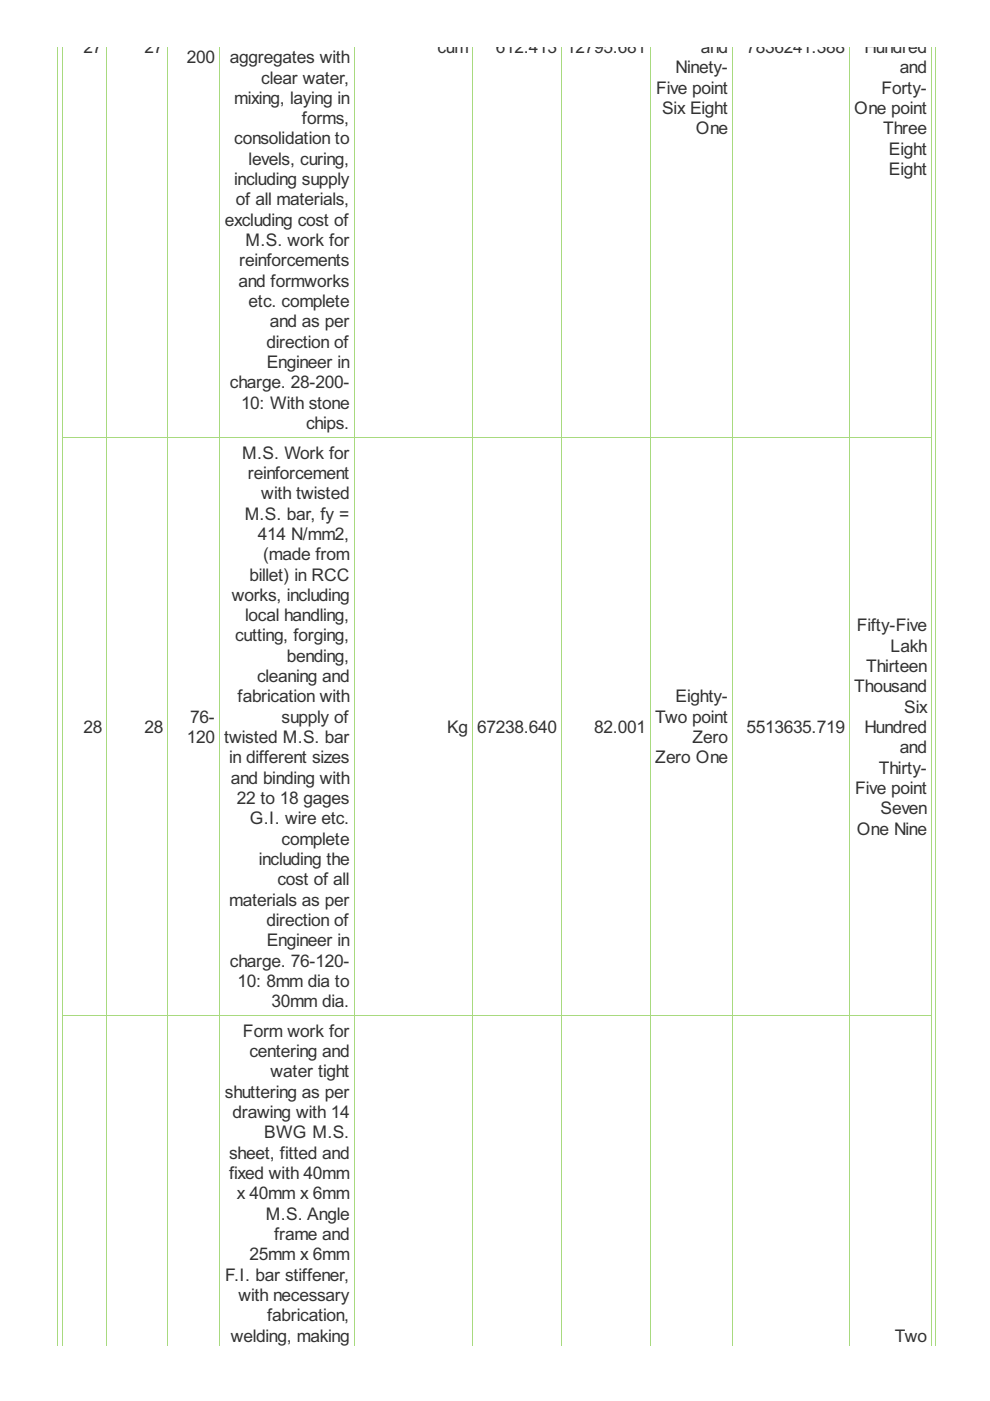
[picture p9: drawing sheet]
<svg xmlns="http://www.w3.org/2000/svg" width="210mm" height="297mm" viewBox="0 0 210 297" stroke-linecap="round" stroke-linejoin="round" font-family="sans-serif">
<defs><g id="words">
<g font-size="4.1" fill="#333">
<text x="17.7" y="11.2">27</text>
<text x="30.6" y="11.2">27</text>
<text x="92.7" y="11.2">cum</text>
<text x="105.1" y="11.2">612.413</text>
<text x="120" y="11.2">12795.681</text>
<text x="148.6" y="11.2">and</text>
<text x="158.3" y="11.2">7836241.388</text>
<text x="183.3" y="11.2">Hundred</text>
<text x="39.6" y="13.4">200</text>
<text x="48.8" y="13.4">aggregates with</text>
<text x="55.4" y="17.7">clear water,</text>
<text x="143.2" y="15.6">Ninety-</text>
<text x="190.8" y="15.6">and</text>
<text x="49.7" y="22">mixing, laying in</text>
<text x="139.1" y="19.9">Five point</text>
<text x="186.9" y="19.9">Forty-</text>
<text x="64" y="26.3">forms,</text>
<text x="140.4" y="24.2">Six Eight</text>
<text x="147.6" y="28.5">One</text>
<text x="181.1" y="24.2">One point</text>
<text x="187.2" y="28.5">Three</text>
<text x="49.7" y="30.6">consolidation to</text>
<text x="52.7" y="34.9">levels, curing,</text>
<text x="188.5" y="32.8">Eight</text>
<text x="49.7" y="39.2">including supply</text>
<text x="188.5" y="37.1">Eight</text>
<text x="47.7" y="47.9">excluding cost of</text>
<text x="50" y="43.6">of all materials,</text>
<text x="52.1" y="52.2">M.S. work for</text>
<text x="50.7" y="56.5">reinforcements</text>
<text x="50.6" y="60.8">and formworks</text>
<text x="52.7" y="65.1">etc. complete</text>
<text x="57.2" y="69.4">and as per</text>
<text x="56.5" y="73.7">direction of</text>
<text x="48.8" y="82.3">charge. 28-200-</text>
<text x="56.5" y="78">Engineer in</text>
<text x="51.1" y="86.6">10: With stone</text>
<text x="64.9" y="90.9">chips.</text>
<text x="51.3" y="97.2">M.S. Work for</text>
<text x="52.5" y="101.5">reinforcement</text>
<text x="55.4" y="105.8">with twisted</text>
<text x="51.9" y="110.2">M.S. bar, fy =</text>
<text x="54.7" y="114.5">414 N/mm2,</text>
<text x="55.8" y="118.8">(made from</text>
<text x="52.9" y="123.1">billet) in RCC</text>
<text x="49.1" y="127.4">works, including</text>
<text x="52" y="131.7">local handling,</text>
<text x="49.8" y="136">cutting, forging,</text>
<text x="181.7" y="133.8">Fifty-Five</text>
<text x="60.8" y="140.3">bending,</text>
<text x="183.6" y="142.5">Thirteen</text>
<text x="188.8" y="138.2">Lakh</text>
<text x="50.4" y="148.9">fabrication with</text>
<text x="54.5" y="144.6">cleaning and</text>
<text x="143.2" y="148.9">Eighty-</text>
<text x="181.1" y="146.8">Thousand</text>
<text x="17.7" y="155.4">28</text>
<text x="30.6" y="155.4">28</text>
<text x="40.3" y="153.2">76-</text>
<text x="59.7" y="153.2">supply of</text>
<text x="94.8" y="155.4">Kg</text>
<text x="101.2" y="155.4">67238.640</text>
<text x="126" y="155.4">82.001</text>
<text x="138.9" y="153.2">Two point</text>
<text x="158.3" y="155.4">5513635.719</text>
<text x="183.3" y="155.4">Hundred</text>
<text x="191.7" y="151.1">Six</text>
<text x="39.6" y="157.5">120</text>
<text x="47.5" y="157.5">twisted M.S. bar</text>
<text x="48.6" y="161.9">in different sizes</text>
<text x="138.9" y="161.9">Zero One</text>
<text x="146.8" y="157.5">Zero</text>
<text x="190.8" y="159.7">and</text>
<text x="48.9" y="166.2">and binding with</text>
<text x="186.3" y="164">Thirty-</text>
<text x="50.2" y="170.5">22 to 18 gages</text>
<text x="181.3" y="168.3">Five point</text>
<text x="186.7" y="172.6">Seven</text>
<text x="53" y="174.8">G.I. wire etc.</text>
<text x="59.7" y="179.1">complete</text>
<text x="181.7" y="176.9">One Nine</text>
<text x="54.9" y="183.4">including the</text>
<text x="58.8" y="187.7">cost of all</text>
<text x="48.6" y="192">materials as per</text>
<text x="56.5" y="196.3">direction of</text>
<text x="56.5" y="200.6">Engineer in</text>
<text x="48.8" y="204.9">charge. 76-120-</text>
<text x="50.4" y="209.2">10: 8mm dia to</text>
<text x="57.6" y="213.6">30mm dia.</text>
<text x="51.5" y="219.8">Form work for</text>
<text x="52.9" y="224.1">centering and</text>
<text x="47.7" y="232.8">shuttering as per</text>
<text x="57.4" y="228.4">water tight</text>
<text x="49.3" y="237.1">drawing with 14</text>
<text x="48.6" y="245.7">sheet, fitted and</text>
<text x="56" y="241.4">BWG M.S.</text>
<text x="48.6" y="250">fixed with 40mm</text>
<text x="50.2" y="254.3">x 40mm x 6mm</text>
<text x="56.4" y="258.6">M.S. Angle</text>
<text x="58.1" y="262.9">frame and</text>
<text x="52.9" y="267.2">25mm x 6mm</text>
<text x="47.7" y="271.5">F.I. bar stiffener,</text>
<text x="50.6" y="275.8">with necessary</text>
<text x="56.7" y="280.1">fabrication,</text>
<text x="48.9" y="284.5">welding, making</text>
<text x="189.7" y="284.5">Two</text>
</g>
</g></defs>
<g fill="none" stroke="#a8da7f" stroke-width=".21">
<path d="M12.2 9.9v275.5M13.3 9.9v275.5M22.6 9.9v275.5M35.6 9.9v275.5M46.5 9.9v275.5M75.1 9.9v275.5M100.2 9.9v275.5M119 9.9v275.5M137.9 9.9v275.5M155.3 9.9v275.5M180.1 9.9v275.5M197.5 9.9v275.5"/>
<path d="M198.4 9.9v275.5M13.2 92.7h184.4M13.2 215.3h184.4"/>
</g>
<use href="#words"/>
</svg>
